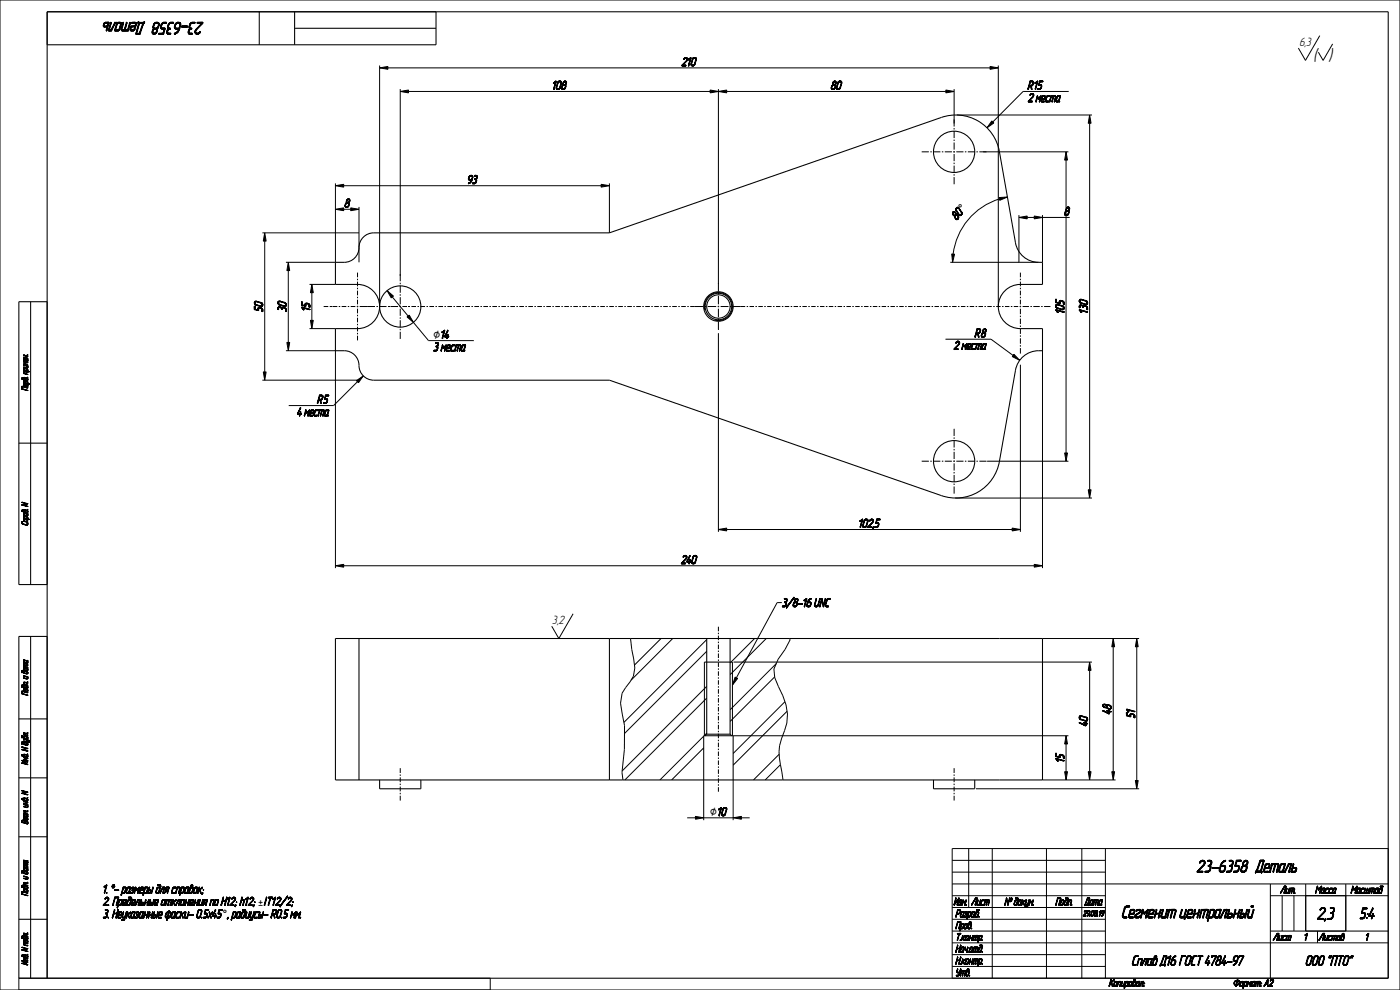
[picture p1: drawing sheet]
<svg xmlns="http://www.w3.org/2000/svg" width="594mm" height="420mm" viewBox="0 0 594 420" stroke-linecap="round" stroke-linejoin="round" font-family="sans-serif">
<defs><g id="words">
<text font-size="7.5" x="557.3" y="25.8">( )</text>
<g font-size="7.3">
<text x="89.4" y="9.5" transform="rotate(-180 89.4 9.5)">23-6358Деталь</text>
<text x="504.6" y="370">23-6358Деталь</text>
<text x="463.3" y="389.4">Сегменит центральный</text>
<text x="557.4" y="390">2,3</text>
</g>
<text font-size="6.6" x="575.4" y="389.7">5:4</text>
<g font-size="5.9">
<text x="469.4" y="409.5">Сплав Д16 ГОСТ 4784-97</text>
<text x="548.4" y="409.5">ООО &quot;ПТО&quot;</text>
</g>
<g font-size="5.3">
<text x="408.9" y="89.9" transform="rotate(-50 408.9 89.9)">°</text>
<text x="183.8" y="143.6">⌀14</text>
<text x="183.8" y="143.6">⌀</text>
<text x="301.2" y="346.1">⌀10</text>
<text x="301.2" y="346.1">⌀</text>
<text x="94.4" y="389.4">°, радиусы- R0.5 мм.</text>
<text x="94.4" y="389.4">°</text>
<text x="109.4" y="384.2">±IT12/2;</text>
<text x="109.4" y="384.2">±</text>
</g>
<g font-size="5.1">
<text x="551.5" y="19.5">6,3</text>
<text x="289.2" y="27.9">210</text>
<text x="234.3" y="37.9">108</text>
<text x="352.4" y="37.9">80</text>
<text x="436.1" y="37.9">R15</text>
<text x="436.1" y="43.2">2 места</text>
<text x="198.3" y="77.9">93</text>
<text x="146.1" y="87.9">8</text>
<text x="405.9" y="93.6" transform="rotate(-50 405.9 93.6)">80°</text>
<text x="451.5" y="91.4">8</text>
<text x="111.4" y="132.3" transform="rotate(-90 111.4 132.3)">50</text>
<text x="121.4" y="132.4" transform="rotate(-90 121.4 132.4)">30</text>
<text x="131.4" y="132" transform="rotate(-90 131.4 132)">15</text>
<text x="451.4" y="133.1" transform="rotate(-90 451.4 133.1)">105</text>
<text x="461.4" y="133.1" transform="rotate(-90 461.4 133.1)">130</text>
<text x="413.6" y="143">R8</text>
<text x="183.8" y="148.9">3 места</text>
<text x="404.6" y="148.3">2 места</text>
<text x="134.6" y="171.2">R5</text>
<text x="126" y="176.4">4 места</text>
<text x="364.3" y="223.8">102,5</text>
<text x="288.9" y="239.1">240</text>
<text x="331.7" y="257.4">3/8-16</text>
<text x="345.3" y="257.4">UNC</text>
<text x="234.3" y="264.8">3,2</text>
<text x="471.4" y="303.1" transform="rotate(-90 471.4 303.1)">48</text>
<text x="481.4" y="304.7" transform="rotate(-90 481.4 304.7)">51</text>
<text x="461.4" y="308.1" transform="rotate(-90 461.4 308.1)">40</text>
<text x="451.4" y="323.5" transform="rotate(-90 451.4 323.5)">15</text>
<text x="43.6" y="378.9">1. *- размеры для справок;</text>
<text x="43.6" y="389.4">3. Неуказанные фаски- 0.5х45</text>
<text x="43.6" y="384.2">2. Предельные отклонения по H12; h12;</text>
</g>
<g font-size="4.4">
<text x="402.6" y="384">Изм.</text>
<text x="411" y="384">Лист</text>
<text x="422.5" y="384">№ докум.</text>
<text x="445.6" y="384">Подп.</text>
<text x="459.2" y="384">Дата</text>
<text x="542" y="379">Лит.</text>
<text x="556" y="379">Масса Масштаб</text>
<text x="405.4" y="389">Pазраб.</text>
<text x="405.4" y="394">Пров.</text>
<text x="405.4" y="399">Т.контр.</text>
<text x="539" y="399">Лист</text>
<text x="552.8" y="399">1 Листов</text>
<text x="578.8" y="399">1</text>
<text x="405.4" y="404">Нач.отд.</text>
<text x="405.4" y="409">Н.контр.</text>
<text x="405.4" y="414">Утв.</text>
<text x="470.5" y="418.5">Копировал:</text>
</g>
<g font-size="3.7">
<text x="11.7" y="170.4" transform="rotate(-90 11.7 170.4)">Перв. примен.</text>
<text x="11.7" y="225.5" transform="rotate(-90 11.7 225.5)">Справ. N</text>
<text x="11.7" y="298.2" transform="rotate(-90 11.7 298.2)">Подп. и дата</text>
<text x="11.7" y="328.1" transform="rotate(-90 11.7 328.1)">Инв. N дубл.</text>
<text x="11.7" y="353.2" transform="rotate(-90 11.7 353.2)">Взам. инв. N</text>
<text x="11.7" y="383.2" transform="rotate(-90 11.7 383.2)">Подп. и дата</text>
<text x="11.7" y="413.3" transform="rotate(-90 11.7 413.3)">Инв. N подл.</text>
</g>
<text font-size="3.4" x="457.4" y="388.6">29.08.19</text>
</g></defs>
<g fill="#000">
<path d="M161.1 28.8l3.5-.6v1.2zM169.8 38.8l3.5-.6v1.2zM304.8 38.8l3.5-.6v1.2zM301.3 38.2l3.5 .6-3.5 .6zM401.3 38.2l3.5 .6-3.5 .6zM420.1 28.2l3.5 .6-3.5 .6zM420.8 51.3l.9 .9-2.9 2zM462.3 48.8l.6 3.5h-1.2zM142.3 78.8l3.5-.6v1.2zM255.1 78.2l3.5 .6-3.5 .6zM452.3 64.4l.6 3.5h-1.2zM112.3 98.8l.6 3.5h-1.2z"/>
<path d="M142.3 88.8l3.5-.6v1.2zM148.8 88.2l3.5 .6-3.5 .6zM423.9 83.8l3.5-.2-3.2 1.4zM432.3 92.3l3.5-.6v1.2zM438.8 91.7l3.5 .6-3.5 .6zM122.3 111.3l.6 3.5h-1.2zM403.8 107.8h1.2l-.8 3.5zM131.7 135.9h1.2l-.6 3.5zM132.3 120.7l.6 3.5h-1.2zM164.2 123.3l2.7 2.3-.9 .8zM172.7 134.5l.9-.8 1.8 3.1zM121.7 145.3h1.2l-.6 3.5z"/>
<path d="M151.2 161.5l2.9-2-2 2.9zM430.2 150.3l2.5 2.6-3.2-1.6zM111.7 157.8h1.2l-.6 3.5zM451.7 192.2h1.2l-.6 3.5zM461.7 207.8h1.2l-.6 3.5zM304.8 224.6l3.5-.6v1.2zM429.4 224l3.5 .6-3.5 .6zM142.3 240l3.5-.6v1.2zM438.8 239.4l3.5 .6-3.5 .6zM472.3 270.9l.6 3.5h-1.2zM482.3 270.9l.6 3.5h-1.2zM311.9 287.3l1.1 .5-2.2 2.8z"/>
<path d="M462.3 280.9l.6 3.5h-1.2zM452.3 312.1l.6 3.5h-1.2zM451.7 327.4h1.2l-.6 3.5zM461.7 327.4h1.2l-.6 3.5zM471.7 327.4h1.2l-.6 3.5zM481.7 331.1h1.2l-.6 3.5zM295.1 346.3l3.5 .6-3.5 .6zM311.1 346.9l3.5-.6v1.2zM523.5 417.1l.3-.1zM523.5 417.2l.3-.1zM523.5 417.4h.3zM523.6 417l.2-.2z"/>
<path d="M523.6 417.5h.3zM523.6 416.8l.3-.1zM523.6 417.6h.4zM523.7 416.6l.3-.1zM523.7 417.6h.4zM523.8 416.5l.2-.1zM523.5 417.1h.3zM523.5 417.2l.3 .1zM523.6 417h.2zM523.6 416.8v.2zM523.9 416.3h.4zM523.7 416.6l.2 .1z"/>
<path d="M523.9 417.8h1.3zM524 416.2h.5zM523.8 416.5l.3-.1zM523.9 416.3l.2 .1zM523.8 417.7h.5zM524.2 416.1h1.6zM524.1 417.9h.9zM523.8 417.7h.7zM524.6 417.9l-.3 .5zM524.3 418.5l.2-.1zM524.4 416h1.3zM523.9 416.3l.5-.1z"/>
<path d="M524.2 417.9h.8zM525.1 416.2l-.4 1.5h-.2zM523.8 417.7h.9zM524.5 416h1zM524.3 418.4h.2zM524.5 416.2l1.3-.1zM524.4 417.9h.6zM524.4 417.9l-.1 .5zM523.8 417.7h1.1zM524.6 416.2l1.2-.1zM524.6 417.9h.4zM524.9 415.9l.3-.3z"/>
<path d="M524.5 416l.6-.1zM524.5 416l.4-.1zM524.9 417.7l.6-.1zM525 415.6h.2zM524.9 416.2l.9-.1zM524.9 416.2h.2l-.6 1.5zM524.5 416l.8-.1zM524.1 417.9l1-.1zM523.9 417.8h1.2zM525.2 417.6l.5-.1zM525 415.6h.2l-.3 .3zM525.1 416.2l.7-.1z"/>
<path d="M523.8 417.7h1.6zM523.9 417.8l1.5-.1zM525.3 416.2l.5-.1zM525.4 416.2h.5zM525.5 417.4l.3-.1zM525.4 417.5l.4-.2zM524.4 416h1.1zM525 417.6h.5zM525.6 417.3l.3-.1zM525.5 416.2h.4zM525.6 416.3h.4zM524.2 416.1l1.5-.1z"/>
<path d="M525.7 417.1l.2-.1zM525.3 417.5h.4zM525.7 416.4h.3zM525.7 417l.3-.2zM525.8 416.4l.2 .1zM525.8 416.8l.2-.1zM524 416.2l1.8-.1zM525.8 416.6l.2-.1zM525.8 416.7l.2-.1zM525.7 417.1l.2 .1zM525.8 416.8h.2l-.3 .2zM526.6 416.8l-.4 1.3h-.2z"/>
<path d="M526 418.2h.3zM526 418.3h.4zM525.8 416.6h.2zM525.8 416.7h.2zM526 418.4l1.2-.1zM526.1 418.5l1-.1zM526.2 418.5h.8zM526 418.2l.2-.1zM526 418.1h.2zM526 418.3h.3zM526.3 416.8l.3-.1zM526.3 418.5h.6z"/>
<path d="M526.4 416.7h.3zM526.4 416.6h.3zM526 418.4l.8-.1zM526.5 416.5l1-.1zM526.5 416.5h1.1zM526.3 416.8h.3l-.6 1.3zM526.4 416.7h.2zM526.4 416.6l.3 .1zM526.7 416.4h.8zM526.5 416.6l1.1-.1zM526.4 416.6h.4zM526.8 418.3l.4-.1z"/>
<path d="M526.7 416.4h.6zM526.2 418.5h.7zM527 418.2h.3zM526.1 418.5h.9zM527.1 418.2l.2-.1zM527.6 416.8l-.3 1.3h-.2zM526 418.4h1.1zM526.8 416.6l.8-.1zM527.2 416.6h.4zM526.9 418.3l.3-.1zM526.7 416.4h.7zM527.1 418.1h.2z"/>
<path d="M527.7 418.5l-.3 .8zM527.3 416.6h.3zM527.4 416.7l.2-.1zM527.4 416.7h.2zM527.4 416.8l.2-.1zM526.6 416.4h.9zM527.4 416.8h.2l-.5 1.3zM527.8 418.3h.6l-.7 .2zM527.8 418.3l-.4 1zM528 416.5h1.2zM528.1 416.4h1zM528.1 416.4h.8z"/>
<path d="M528.2 416.6l-.8 2.7zM528 416.5l-.6 2.8zM527.7 418.5h.9zM527.7 418.5l.8-.2zM528.5 418.3l.4-.1zM527.7 418.5l1.1-.2zM528.6 418.2h.3zM528.7 418.2l.2-.1zM529.3 416.8l-.4 1.3h-.2zM527.7 418.5l1-.1zM528.2 416.6l1-.1zM528.9 416.6h.4z"/>
<path d="M528.1 416.4h.9zM528.7 418.1h.2zM529 416.6h.3zM529 416.7l.3-.1zM529 416.7h.3zM529 416.8l.3-.1zM529.7 416.8l-.6 1.6zM529.1 418.4h.2zM529 416.8h.3l-.6 1.3zM529.5 416.5l.2-.1v.4zM529.7 416.4l.4 .8-.4-.4zM529.5 416.5l.2 .3-.6 1.6z"/>
<path d="M530.1 417.2l.6-.4-.8 .7zM529.9 417.5l.8-.7zM529.7 416.8l.4 .4-.2 .3zM531.1 416.5l-.8 1.9zM531.1 416.5l-.5 1.9h-.3zM530.3 418.5l.3-.1zM530.3 418.4h.3zM531.5 416.8l-.4 1.3h-.2zM530.9 418.2h.3zM530.9 418.3h.4zM530.1 417.2l1-.8zM530.9 416.4l-.8 .8z"/>
<path d="M530.1 417.2l1-.7zM531 418.5l.9-.1zM531.1 418.5l.8-.1zM530.9 418.2l.2-.1zM530.9 418.1h.2zM530.9 418.3h.3zM531.2 416.8l.3-.1zM531.2 418.5h.7zM531.2 416.7h.4zM531.3 416.6h.3zM530.9 418.4l.8-.1zM531.4 416.5h1.2z"/>
<path d="M531.2 416.8h.3l-.6 1.3zM531.2 416.7h.3zM531.5 416.4h1.1zM531.3 416.6l.3 .1zM531.6 416.4h1zM531.3 416.6h.4zM531.4 416.6l1.2-.1zM531.7 418.3h.6zM530.9 418.4l1.4-.1zM531.6 416.4h.9zM531.8 418.3l.4-.1zM531.8 418.3h.4z"/>
<path d="M531.1 418.5h.8zM532 418.2h.2zM532.4 416.6l.2-.1-.6 1.6zM532.6 416.5l-.4 1.6h-.2zM530.9 418.4h1.5zM532 418.4h.4zM531 418.5l1-.1zM530.9 418.4h1.1zM532.1 418.4h.3zM532.1 418.5l.3-.1zM532 418.2l.2-.1zM532 418.1h.2z"/>
<path d="M531.9 418.2h.3zM531.7 418.3h.5zM530.9 418.4l1.5-.1zM532.1 418.5h.2zM531.7 416.6l.9-.1zM533.2 416.6l-.5 1.8h-.2zM532.5 418.4h.2zM532.5 418.5h.2zM531.4 416.5l1.2-.1zM532.5 418.4l.2 .1zM533 416.5h1.8zM533 416.4h1.7z"/>
<path d="M533 416.4h1.5zM533 416.5l-.5 1.9zM534 416.6l-.6 1.8zM533.4 418.5l.2-.1zM533.4 418.5h.2zM533.2 416.6l1.6-.1zM533.8 416.6l1-.1zM533.8 416.6h.2l-.6 1.8zM534.2 418.5l.2-.1zM534.8 416.8l-.6 1.6zM534 416.6l.8-.1zM534.5 416.6h.3z"/>
<path d="M533 416.4h1.6zM534.6 416.7h.3zM534.6 416.8l.3-.1zM534.6 416.8l-.4 1.6zM534.8 418.3h.3zM534.9 418.3l.2-.1zM535.1 417.2h.3zM535.1 417.3l.2-.1zM536.9 417.7l-.6 .7zM537 417.4h.8l-.9 .3zM537 417.4l-.7 1zM537.7 415.6h.3z"/>
<path d="M537.7 416l-1.4 2.4zM538 415.6l-.2 1.8zM536.9 417.7l.9-.3v.3zM537.8 418.4h.2zM538 415.6l-1.7 2.8zM537.7 415.6h.3l-1.7 2.8zM537.8 418.4l.2 .1zM537.8 417.7l.2 .7h-.2zM538.3 418.4h1.5zM538.3 418.5h1.5zM538.4 418.3h1.4zM538.4 418.5h1.4z"/>
<path d="M538.4 418.3h1.3zM539 416h.2zM538.9 416h.3zM538.9 416.1l.3-.1zM539 415.9h.4zM539.1 415.8l.5-.1zM539 416l.3-.1zM539 415.9h.3zM539.3 415.6h.7zM539.3 415.6h.9zM539 415.9l.4-.1zM539.1 415.8h.3z"/>
<path d="M539.5 415.5l.5 .1zM539.2 415.7l1-.1zM539.7 415.7h.6zM539.1 415.8l.6-.1zM539.5 415.5h.4zM539.5 415.5h.3zM538.3 418.4l1.5 .1zM539.8 415.7h.5zM539.9 415.8h.4zM540 416.5l.3-.1zM540 416.6l.3-.2zM539.4 415.6h.6z"/>
<path d="M540 415.8h.3zM540.1 415.9h.3zM540.1 416.4h.2zM540.1 416h.3zM540.1 416.3l.3-.1zM538.4 418.3l1.7-1.6zM540.2 416l.2 .1zM540.2 416.2h.2zM540.2 416.1h.2zM538.4 418.3l1.8-1.7zM540 416.6h.2l-1.8 1.7zM540.1 416.3l.2 .1z"/>
<path d="M540.2 416.1l.2 .1z"/>
</g>
<g fill="none" stroke="#000" stroke-width=".42">
<path d="M0 0h594v420h-594zM560 15.1l-6.1 10.5-3-5.2M565.4 18.6l-4 7-2-3.5M161.1 28.8l3.5-.6v1.2zM161.1 27.8v102.2M164.6 28.8h255.5M169.8 38.8l3.5-.6v1.2zM169.8 37.8v81.5M173.3 38.8h128M301.3 38.2l3.5 .6-3.5 .6zM304.8 38.8l3.5-.6v1.2zM304.8 37.8v85.9"/>
<path d="M308.3 38.8h93M401.3 38.2l3.5 .6-3.5 .6zM404.8 37.8v15.9M420.1 28.2l3.5 .6-3.5 .6zM423.6 27.8v102.2M453.4 38.8h-19.3l-12.9 12.9M404.8 54.3v.6M404.8 55.6v3M404.8 59.2v.6M406 48.8h57.3M420.8 51.3l.9 .9-2.9 2zM462.3 48.8l.6 3.5h-1.2z"/>
<path d="M462.3 52.3v155.5M142.3 78.8l3.5-.6v1.2zM142.3 77.8v33.5h-21M145.8 78.8h109.3M255.1 78.2l3.5 .6-3.5 .6zM258.6 77.8v21M391.1 64.4h3M394.7 64.4h.6M396 64.4h3M399.6 64.4h.6M400.9 64.4h3M404.5 64.4h.6"/>
<path d="M404.8 60.4v3.1M404.8 64.1v.6M404.8 65.3v3.1M404.8 69v.6M404.8 70.2v3.1M404.8 73.9v.6M404.8 75.1v3.1M405.7 64.4h3.1M409.4 64.4h.6M410.6 64.4h3.1M414.3 64.4h.6M415.5 64.4h37.8"/>
<path d="M452.3 64.4l.6 3.5h-1.2zM452.3 67.9v124.3M111.3 98.8h41M112.3 98.8l.6 3.5h-1.2zM142.3 88.8l3.5-.6v1.2zM148.8 88.2l3.5 .6-3.5 .6zM152.3 87.8v23.5M423.9 83.8l3.5-.2-3.2 1.4zM424 84.4a28.1 28.1 0 0 0-19.6 23.4M432.3 92.3l3.5-.6v1.2zM432.3 91.3v20M435.8 92.3h3"/>
<path d="M438.8 91.7l3.5 .6-3.5 .6zM442.3 92.3h11.6M442.3 91.3v20M112.3 102.3v55.5M122.3 111.3l.6 3.5h-1.2zM122.3 114.8v30.5M151.7 115.7v1.9M151.7 118.3v.6M151.7 119.5v2M169.8 119.9v.7M403.2 111.3h37.5M403.8 107.8h1.2l-.8 3.5z"/>
<path d="M432.9 115.7v1.9M432.9 118.3v.6M432.9 119.5v2M131.3 139.4h11M131.3 120.7h11M131.7 135.9h1.2l-.6 3.5zM132.3 120.7l.6 3.5h-1.2zM132.3 124.2v11.7M137.3 130h2M139.9 130h.6M140.5 130h.1M141.1 130h2"/>
<path d="M143.7 130h.6M145 130h1.9M147.6 130h.6M148.8 130h2M151.4 130h.6M151.7 122.1v.6M151.7 123.3v2M151.7 125.9v.6M151.7 127.1v2M151.7 129.7v.6M151.7 131v1.9M151.7 133.6v.6"/>
<path d="M151.7 134.8v2M151.7 137.4v.6M151.7 138.6v2M152.6 130h6.5M159.7 130h.6M161 130h3M164.2 123.3l2.7 2.3-.9 .8zM164.6 130h.6M165.2 130h.1M165.9 130h3M166.5 126l6.7 8.1M169.5 130h.6"/>
<path d="M169.8 121.2v3M169.8 124.8v.7M169.8 126.1v3M169.8 129.7v.6M169.8 131v3M169.8 134.6v.6M169.8 135.9v3M169.8 139.5v.6M170.7 130h2M172.7 134.5l.9-.8 1.8 3.1zM173.3 130h.1M173.3 130h.6"/>
<path d="M174.6 130h1.9M175.4 136.8l6.4 7.7h19.2M177.1 130h.7M178.4 130h1.9M181 130h.6M182.2 130h2M184.8 130h.6M186 130h2M188.6 130h.6M189.8 130h2M192.4 130h.6M193.6 130h2"/>
<path d="M196.2 130h.6M197.5 130h1.9M200 130h.7M201.3 130h1.9M203.8 130h.7M205.1 130h1.9M207.7 130h.6M208.9 130h2M211.5 130h.6M212.7 130h2M215.3 130h.6M216.5 130h2"/>
<path d="M219.1 130h.6M220.3 130h2M222.9 130h.6M224.2 130h1.9M226.7 130h.7M228 130h1.9M230.6 130h.6M231.8 130h2M234.4 130h.6M235.6 130h2M238.2 130h.6M239.4 130h2"/>
<path d="M242 130h.6M243.2 130h2M245.8 130h.6M247.1 130h1.9M249.6 130h.7M250.9 130h1.9M253.5 130h.6M254.7 130h2M257.3 130h.6M258.5 130h2M261.1 130h.6M262.3 130h2"/>
<path d="M264.9 130h.6M266.1 130h2M268.7 130h.6M270 130h1.9M272.5 130h.6M273.8 130h1.9M276.3 130h.7M277.6 130h1.9M280.2 130h.6M281.4 130h2M284 130h.6M285.2 130h2"/>
<path d="M287.8 130h.6M289 130h2M291.6 130h.6M292.8 130h5.6M299.1 130h.6M299.1 131.6a6 6 0 0 1 5.2-7.5 6 6 0 0 1 6.4 6.5 6 6 0 0 1-7.4 5.2M300.3 130h3.6M304.5 130h.6M304.8 124.3v.6M304.8 125.5v3.6M304.8 129.7v.6M304.8 131v3.6"/>
<path d="M304.8 135.2v.6M304.8 136.4v3.6M305.7 130h3.4M309.7 130h.1M309.7 130h.6M310.9 130h5.3M316.8 130h.6M318 130h1.9M320.5 130h.6M321.8 130h1.8M324.3 130h.6M325.5 130h1.9"/>
<path d="M328 130h.6M329.2 130h1.9M331.7 130h.7M333 130h1.9M335.5 130h.6M336.7 130h1.9M339.2 130h.6M340.5 130h1.8M343 130h.6M344.2 130h1.9M346.7 130h.6M347.9 130h1.9"/>
<path d="M350.4 130h.6M351.7 130h1.8M354.2 130h.6M355.4 130h1.9M357.9 130h.6M359.1 130h1.9M361.6 130h.7M362.9 130h1.9M365.4 130h.6M366.6 130h1.9M369.1 130h.6M370.3 130h1.9"/>
<path d="M372.8 130h.7M374.1 130h1.9M376.6 130h.6M377.8 130h1.9M380.3 130h.6M381.6 130h1.8M384.1 130h.6M385.3 130h1.9M387.8 130h.6M389 130h1.9M391.5 130h.6M392.8 130h1.8"/>
<path d="M395.3 130h.6M396.5 130h1.9M399 130h.6M400.2 130h1.9M402.7 130h.7M404 130h1.9M406.5 130h.6M407.7 130h1.9M410.2 130h.6M411.4 130h1.9M413.9 130h.7M415.2 130h1.9"/>
<path d="M417.7 130h.6M418.9 130h1.9M421.4 130h.6M422.7 130h1.8M425.2 130h.6M426.4 130h1.9M428.9 130h.6M430.1 130h1.9M432.6 130h.7M432.9 122.1v.6M432.9 123.3v2M432.9 125.9v.6"/>
<path d="M432.9 127.1v2M432.9 129.7v.6M432.9 131v2.3M432.9 133.9v.6M432.9 135.1v2.4M432.9 138.1v.6M432.9 139.3v2.3M433.9 130h2.7M437.2 130h.6M438.4 130h2.7M441.8 130h.6M443 130h2.7"/>
<path d="M111.7 157.8h1.2l-.6 3.5zM121.3 148.8h21M121.7 145.3h1.2l-.6 3.5zM142.3 148.5v92.5M151.7 141.2v.6M151.7 142.4v2M169.8 140.7v3.1M304.8 141.3v84.3M401.1 143.9h19.4l9.3 6.9M430.2 150.3l2.5 2.6-3.2-1.6zM432.9 142.3v.6M432.9 143.5v2.3"/>
<path d="M432.9 146.4v.7M432.9 147.7v2.3M432.9 154.7v70.9M442.3 147.8v93.2M111.3 161.3h41M151.2 161.5l2.9-2-2 2.9zM151.7 161.9l-10.2 10.2h-19M391.1 195.7h3M394.7 195.7h.6M396 195.7h3M399.6 195.7h.6M400.9 195.7h3"/>
<path d="M404.5 195.7h.6M404.8 181.9v3.1M404.8 185.6v.6M404.8 186.8v3M404.8 190.5v.6M404.8 191.7v3M404.8 195.4v.6M404.8 196.6v3M405.7 195.7h3.1M409.4 195.7h.6M410.6 195.7h3.1M414.3 195.7h.6"/>
<path d="M415.5 195.7h3.1M418.8 195.7h34.5M451.7 192.2h1.2l-.6 3.5zM404.8 200.2v.7M404.8 201.5v3M404.8 205.1v.7M404.8 206.4v3M405.3 211.3h58M461.7 207.8h1.2l-.6 3.5zM304.8 224.6l3.5-.6v1.2zM308.3 224.6h121.1M429.4 224l3.5 .6-3.5 .6z"/>
<path d="M438.8 239.4l3.5 .6-3.5 .6zM142.3 240l3.5-.6v1.2zM145.8 240h293M331.7 255.6h-2l-17.3 31.9M243.2 260.4l-6.1 10.5-3-5.2M267.5 270.9l1.4 8.7a11.4 11.4 0 0 1-3.4 12.1l-1.5 2.4-.7 4.2 1.7 9.5-.1 10.2-1 9.7 .4 3.2M280.5 270.9l-11.3 11.3M285.4 270.9l-17.7 17.7M299.9 271.3l-35.2 35.2M299.9 276.3l-34.9 34.9M304.8 265.9v1.9M304.8 268.4v.6"/>
<path d="M304.8 269.7v1.9M304.8 272.2v.6M304.8 273.4v2M304.8 276v.6M304.8 277.2v2M304.8 279.8v.6M320.2 270.9l-10.4 10.4M325.1 270.9l-15.3 15.3M335.1 270.9l.1 .6-2.1 4-2.9 4.1-1.8 4.2 .3 3.7 1.6 3.8a21.7 21.7 0 0 1 2.6 18.7 20.2 20.2 0 0 0-1.8 14.2l1.1 6.7M442.3 270.9h41M472.3 270.9l.6 3.5h-1.2zM472.3 274.4v53"/>
<path d="M482.3 270.9l.6 3.5h-1.2zM482.3 274.4v56.7M298.9 280.9v31.2M299.9 291.2l-35.9 35.9M299.9 296.1l-34.8 34.8M304.8 281v1.9M304.8 283.6v.6M304.8 284.8v1.9M304.8 287.3v.7M304.8 288.6v1.9M304.8 291.1v.6M304.8 292.4v1.9"/>
<path d="M304.8 294.9v.6M304.8 296.1v2M304.8 298.7v.6M304.8 299.9v1.9M310.8 280.9v31.2M311.2 280.9h152.1M311.9 287.3l1.1 .5-2.2 2.8zM328.7 287.2l-18.9 18.9M329.3 281.5l-19.5 19.6M333 297.7l-21.9 22M462.3 280.9l.6 3.5h-1.2zM462.3 284.4v43"/>
<path d="M298.6 312.3l-18.6 18.6M298.6 317.3l-13.6 13.6M299.9 311l-1.1 1.1M304.8 302.5v.6M304.8 303.7v1.9M304.8 306.2v.7M304.8 307.5v1.9M304.8 310v.6M304.8 311.3v1.9M304.8 313.8v.6M304.8 315v2M304.8 317.6v.6"/>
<path d="M304.8 318.8v2M311.1 312.1h142.2M330.6 320l-10.9 10.9M333.9 301.8l-22.8 22.8M452.3 312.1l.6 3.5h-1.2zM452.3 315.6v11.8M169.8 325.9v2M169.8 328.5v.7M169.8 329.8v2M169.8 332.5v.6M169.8 333.7v2M169.8 336.4v.6"/>
<path d="M169.8 337.6v2M298.6 330.9v17M304.8 321.4v.6M304.8 322.6v1.9M304.8 325.2v.6M304.8 326.4v1.9M304.8 328.9v.7M304.8 330.2v1.9M304.8 332.7v.6M304.8 334v1.9M311.1 330.9v17M331.1 324.4l-6.4 6.5"/>
<path d="M404.8 325.9v2M404.8 328.5v.7M404.8 329.8v2M404.8 332.5v.6M404.8 333.7v2M404.8 336.4v.6M404.8 337.6v2M414.1 334.6h69.2M442.3 330.9h31M451.7 327.4h1.2l-.6 3.5zM461.7 327.4h1.2l-.6 3.5zM471.7 327.4h1.2l-.6 3.5z"/>
<path d="M481.7 331.1h1.2l-.6 3.5zM291.6 346.9h3.5M295.1 346.3l3.5 .6-3.5 .6zM298.6 346.9h12.5M311.1 346.9l3.5-.6v1.2zM314.6 346.9h3.5M404 360h185v55h-185zM411 360v25M421 360v55M444 360v55M459 360v55M469 360v55"/>
<path d="M404 365h65M404 370h65M404 375h185M404 380h65M539 380h50M539 375v40M544 380v15M549 380v15M554 375v20M571 375v20M404 385h65M404 390h65"/>
<path d="M404 395h65M404 400h185M539 395h50M8 420v-5h200v5M404 405h65M404 410h65M523.5 417.1l.3-.1zM523.5 417.1h.3zM523.5 417.2l.3-.1zM523.5 417.2l.3 .1zM523.5 417.4h.3zM523.6 417l.2-.2z"/>
<path d="M523.6 417h.2zM523.6 417.5h.3zM523.6 416.8l.3-.1zM523.6 416.8v.2zM523.6 417.6h.4zM523.7 416.6l.3-.1zM523.7 416.6l.2 .1zM523.7 417.6h.4zM523.8 416.5l.3-.1zM523.8 416.5l.2-.1zM524 416.5h.1M523.8 417.7h1.1z"/>
<path d="M523.8 417.7h.9zM523.8 417.7h.7zM523.8 417.7h.5zM523.8 417.7h1.6zM523.9 416.3l.5-.1zM523.9 416.3h.4zM523.9 416.3l.2 .1zM523.9 417.8l1.5-.1zM523.9 417.8h1.3zM523.9 417.8h1.2zM524 416.2l1.8-.1zM524 416.2h.5z"/>
<path d="M524.1 417.9l1-.1zM524.1 417.9h.9zM524.2 416.1l1.5-.1zM524.2 416.1h1.6zM524.2 417.9h.8zM524.3 418.4h.2zM524.3 418.5l.2-.1zM524.5 418.5h.1M524.3 418.5h.1M524.4 416h1.1zM524.4 416h1.3zM524.4 418.5h.1"/>
<path d="M524.4 417.9h.6zM524.4 417.9l-.1 .5zM524.5 416l.8-.1zM524.5 416l.6-.1zM524.5 416l.4-.1zM524.5 416h1zM524.5 416.2l1.3-.1zM524.6 416.2l1.2-.1zM524.6 417.9h.4zM524.6 417.9l-.3 .5zM524.9 416.2l.9-.1zM524.9 416.2h.2l-.6 1.5z"/>
<path d="M524.9 417.9h.1M524.9 415.9l.3-.3zM524.9 417.7l.6-.1zM525 415.6h.2zM525 415.6h.2l-.3 .3zM525 415.6h.1M525.2 415.6h.1M525.1 415.5h.1M525 415.5h.1M525.2 415.5h.1M525 417.6h.5zM525.1 416.2l.7-.1z"/>
<path d="M525.1 416.2l-.4 1.5h-.2zM525.2 417.6l.5-.1zM525.3 417.5h.4zM525.3 416.2l.5-.1zM525.4 416.2h.5zM525.4 417.5l.4-.2zM525.5 417.4l.3-.1zM525.5 416.2h.4zM525.6 417.3l.3-.1zM525.8 417.3h.1M525.6 416.3h.4zM525.7 417.1l.2-.1z"/>
<path d="M525.7 417.1l.2 .1zM525.7 416.4h.3zM525.7 417l.3-.2zM525.9 417h.1M525.8 416.4l.2 .1zM525.8 416.8l.2-.1zM525.8 416.8h.2l-.3 .2zM525.8 416.6l.2-.1zM525.8 416.6h.2zM525.8 416.7l.2-.1zM525.8 416.7h.2zM526 418.2l.2-.1z"/>
<path d="M526 418.1h.2zM526 418.2h.3zM526 418.3h.3zM526 418.3h.4zM526 418.4l1.2-.1zM526 418.4l.8-.1zM526 418.4h1.1zM526.1 418.5l1-.1zM526.1 418.5h.9zM526.2 418.5h.8zM526.2 418.5h.7zM526.3 418.5h.6z"/>
<path d="M526.3 416.8l.3-.1zM526.3 416.8h.3l-.6 1.3zM526.4 416.7h.3zM526.4 416.7h.2zM526.4 416.6h.4zM526.4 416.6h.3zM526.4 416.6l.3 .1zM526.5 416.6l1.1-.1zM526.5 416.5l1-.1zM526.5 416.5h1.1zM526.6 416.8l-.4 1.3h-.2zM526.6 416.4h.9z"/>
<path d="M526.7 416.4h.7zM526.7 416.4h.6zM526.9 416.4h.1M526.7 416.4h.8zM526.8 418.5h.1M526.8 416.6l.8-.1zM526.8 418.3l.4-.1zM526.9 418.3l.3-.1zM527 418.2h.3zM527.1 418.2l.2-.1zM527.1 418.1h.2zM527.2 416.6h.4z"/>
<path d="M527.3 416.6h.3zM527.5 419.3h.1M527.4 419.3h.1M527.4 416.7l.2-.1zM527.4 416.7h.2zM527.4 416.8l.2-.1zM527.4 416.8h.2l-.5 1.3zM527.5 419.4h.1M527.6 416.8l-.3 1.3h-.2zM527.7 418.5h.9zM527.7 418.5l1-.1zM527.7 418.5l1.1-.2z"/>
<path d="M527.7 418.5l.8-.2zM527.7 418.5l-.3 .8zM527.8 418.3h.6l-.7 .2zM527.8 418.3l-.4 1zM528 416.5h1.2zM528 416.5l-.6 2.8zM528.1 416.4h1zM528.1 416.4h.9zM528.1 416.4h.8zM528.2 416.4h.1M528.2 416.6l1-.1zM528.2 416.6l-.8 2.7z"/>
<path d="M528.4 418.5h.1M528.5 418.3l.4-.1zM528.6 418.2h.3zM528.7 418.2l.2-.1zM528.7 418.1h.2zM528.9 416.6h.4zM529 416.6h.3zM529 416.7l.3-.1zM529 416.7h.3zM529 416.8l.3-.1zM529 416.8h.3l-.6 1.3zM529.3 418.4h.1"/>
<path d="M529.1 418.4h.2zM529.3 418.5h.1M529.1 418.5h.1M529.2 418.5h.1M529.3 416.8l-.4 1.3h-.2zM529.5 416.5l.2-.1v.4zM529.5 416.5l.2 .3-.6 1.6zM529.6 416.4h.1M529.7 416.4h.1M529.7 416.8l.4 .4-.2 .3zM529.7 416.8l-.6 1.6zM529.7 416.4l.4 .8-.4-.4z"/>
<path d="M529.9 417.5l.8-.7zM530.1 417.5h.1M530 417.5h.1M530.1 417.2l1-.7zM530.1 417.2l1-.8zM530.1 417.2l.6-.4-.8 .7zM530.3 418.4h.3zM530.3 418.5l.3-.1zM530.5 418.5h.1M530.4 418.5h.1M531 416.4h.1M530.9 416.4h.1"/>
<path d="M530.9 416.4l-.8 .8zM530.9 418.2l.2-.1zM530.9 418.1h.2zM530.9 418.2h.3zM530.9 418.3h.3zM530.9 418.3h.4zM530.9 418.4l1.5-.1zM530.9 418.4l1.4-.1zM530.9 418.4l.8-.1zM530.9 418.4h1.5zM530.9 418.4h1.1zM531 418.5l1-.1z"/>
<path d="M531 418.5l.9-.1zM531.1 416.5l-.8 1.9zM531.1 416.5l-.5 1.9h-.3zM531.1 418.5l.8-.1zM531.1 418.5h.8zM531.2 418.5h.7zM531.2 416.8l.3-.1zM531.2 416.8h.3l-.6 1.3zM531.2 416.7h.4zM531.2 416.7h.3zM531.3 416.6h.4zM531.3 416.6h.3z"/>
<path d="M531.3 416.6l.3 .1zM531.4 416.6l1.2-.1zM531.4 416.5l1.2-.1zM531.4 416.5h1.2zM531.5 416.8l-.4 1.3h-.2zM531.5 416.4h1.1zM531.6 416.4h1zM531.6 416.4h.9zM531.8 416.4h.1M531.7 418.5h.1M531.7 416.6l.9-.1zM531.7 418.3h.5z"/>
<path d="M531.7 418.3h.6zM531.8 418.3l.4-.1zM531.8 418.3h.4zM531.9 418.2h.3zM532 418.2l.2-.1zM532 418.2h.2zM532 418.1h.2zM532 418.4h.4zM532.1 418.4h.3zM532.1 418.5l.3-.1zM532.1 418.5h.2zM532.3 418.5h.1"/>
<path d="M532.2 418.5h.1M532.4 416.6l.2-.1-.6 1.6zM532.5 418.4h.2zM532.5 418.4l.2 .1zM532.5 418.5h.2zM532.5 418.5h.1M532.7 418.5h.1M532.6 418.5h.1M532.6 416.5l-.4 1.6h-.2zM533 416.5h1.8zM533 416.5l-.5 1.9zM533 416.4h1.7z"/>
<path d="M533 416.4h1.6zM533 416.4h1.5zM533.1 416.4h.1M533.2 416.6l1.6-.1zM533.2 416.6l-.5 1.8h-.2zM533.6 418.4h.1M533.4 418.5l.2-.1zM533.6 418.5h.1M533.4 418.5h.2zM533.5 418.5h.1M533.4 418.5h.1M533.8 416.6l1-.1z"/>
<path d="M533.8 416.6h.2l-.6 1.8zM534 416.6l.8-.1zM534 416.6l-.6 1.8zM534.2 418.5l.2-.1zM534.4 418.5h.1M534.4 418.4h.1M534.2 418.5h.1M534.3 418.5h.1M534.5 416.6h.3zM534.6 416.7h.3zM534.6 416.8l.3-.1zM534.6 416.8l-.4 1.6z"/>
<path d="M534.8 416.8l-.6 1.6zM534.8 418.3h.3zM535 418.3h.1M535 418.2h.1M534.9 418.2h.1M535.1 418.2h.1M534.9 418.3l.2-.1zM535.1 418.3h.1M534.9 418.4h.1M535 418.4h.1M535.1 417.2h.3zM535.3 417.2h.1"/>
<path d="M535.1 417.3l.2-.1zM535.3 417.3h.1M535.1 417.2h.1M535.3 417.1h.1M535.2 417.1h.1M535.2 417.3h.1M536.5 418.4h.1M536.3 418.5h.1M536.3 418.4h.1M536.5 418.5h.1M536.4 418.5h.1M536.9 417.7l.9-.3v.3z"/>
<path d="M536.9 417.7l-.6 .7zM537 417.4h.8l-.9 .3zM537 417.4l-.7 1zM537.7 415.6h.3zM537.7 416l-1.4 2.4zM537.7 415.6h.3l-1.7 2.8zM537.8 415.6h.1M537.8 418.4h.2zM537.8 417.7l.2 .7h-.2zM537.8 418.4l.2 .1zM537.9 415.5h.1M537.8 415.5h.1"/>
<path d="M538 415.5h.1M537.8 418.5h.1M538 418.5h.1M537.9 418.5h.1M537.9 415.6v2.8M538 415.6l-1.7 2.8zM538 415.6l-.2 1.8zM538 415.6l-.2 2.1zM538 415.6v2.8l-.2-.7zM538.3 418.4h1.5zM538.3 418.4l1.5 .1zM538.3 418.5h1.5z"/>
<path d="M538.4 418.3h1.4zM538.4 418.3h1.3zM538.4 418.3l1.7-1.6zM538.4 418.3l1.8-1.7zM538.4 418.5h1.4zM538.9 416h.3zM538.9 416.1l.3-.1zM539.1 416.1h.1M539 416l.3-.1zM539 416h.2zM539 416.1h.1M539 416.2h.1"/>
<path d="M539 415.9l.4-.1zM539 415.9h.4zM539 415.9h.3zM539.1 415.8l.6-.1zM539.1 415.8l.5-.1zM539.1 415.8h.3zM539.2 415.7l1-.1zM539.3 415.6h.7zM539.3 415.6h.9zM539.4 415.6h.6zM539.5 415.5h.4zM539.5 415.5h.3z"/>
<path d="M539.5 415.5l.5 .1zM539.7 418.5h.1M539.7 415.7h.6zM539.8 415.7h.5zM539.9 415.8h.4zM540 416.6l.3-.2zM540 416.6h.2l-1.8 1.7zM540 415.8h.3zM540 416.5l.3-.1zM540.1 415.9h.3zM540.1 416.4h.2zM540.1 416h.3z"/>
<path d="M540.1 416.3l.3-.1zM540.1 416.3l.2 .1zM540.2 416l.2 .1zM540.2 416.2h.2zM540.2 416.1h.2zM540.2 416.1l.2 .1z"/>
</g>
<g fill="none" stroke="#000" stroke-width=".45">
<path d="M110 5v14M125 12h60M125 5v14M185 5v14h-165M142.3 111.3a10.2 10.2 0 0 0 7.5-1.2l1.8-2.2 .6-1.8a6.5 6.5 0 0 1 6.4-7.3h100l140.8-49a18.8 18.8 0 0 1 24.6 14.5l6.9 38.7a10.2 10.2 0 0 0 11.4 8.3v9.4h-9.4a9.4 9.4 0 0 0-9.3 9.3 9.4 9.4 0 0 0 9.3 9.4h9.4v9.4a10.2 10.2 0 0 0-11.4 8.3l-6.9 38.7a18.7 18.7 0 0 1-24.6 14.4l-140.8-48.9h-100a6.5 6.5 0 0 1-6.4-7.3 6.3 6.3 0 0 0-6.1-5.2h-3.8v-9.4h9.4a9.4 9.4 0 0 0 9.4-9.4 9.4 9.4 0 0 0-9.4-9.3h-9.4zM13 128v120M20 128h-12v120h12M8 188h12M13 270v145M20 270h-12v145h581v-410h-569v410M142.3 270.9h300v60h-300zM152.3 270.9v60"/>
<path d="M258.6 270.9v60M299.9 270.9v40.6M309.8 270.9v40.6M298.9 280.9h11.9M8 305h12M299.9 311.5h9.9M299.9 311.5l-.7 .6M309.8 311.5l.6 .6M8 330h12M161.1 330.9v3.7h17.5v-3.7M298.6 330.9v-18.8h12.5v18.8M396.1 330.9v3.7h17.5v-3.7"/>
<path d="M8 355h12M8 390h12"/>
<circle cx="404.8" cy="64.4" r="8.8"/>
<circle cx="169.8" cy="130" r="8.8"/>
<circle cx="304.8" cy="130" r="6.3"/>
<circle cx="304.8" cy="130" r="5"/>
<circle cx="304.8" cy="130" r="5.6"/>
<circle cx="404.8" cy="195.7" r="8.8"/>
</g>
<use href="#words"/>
</svg>
